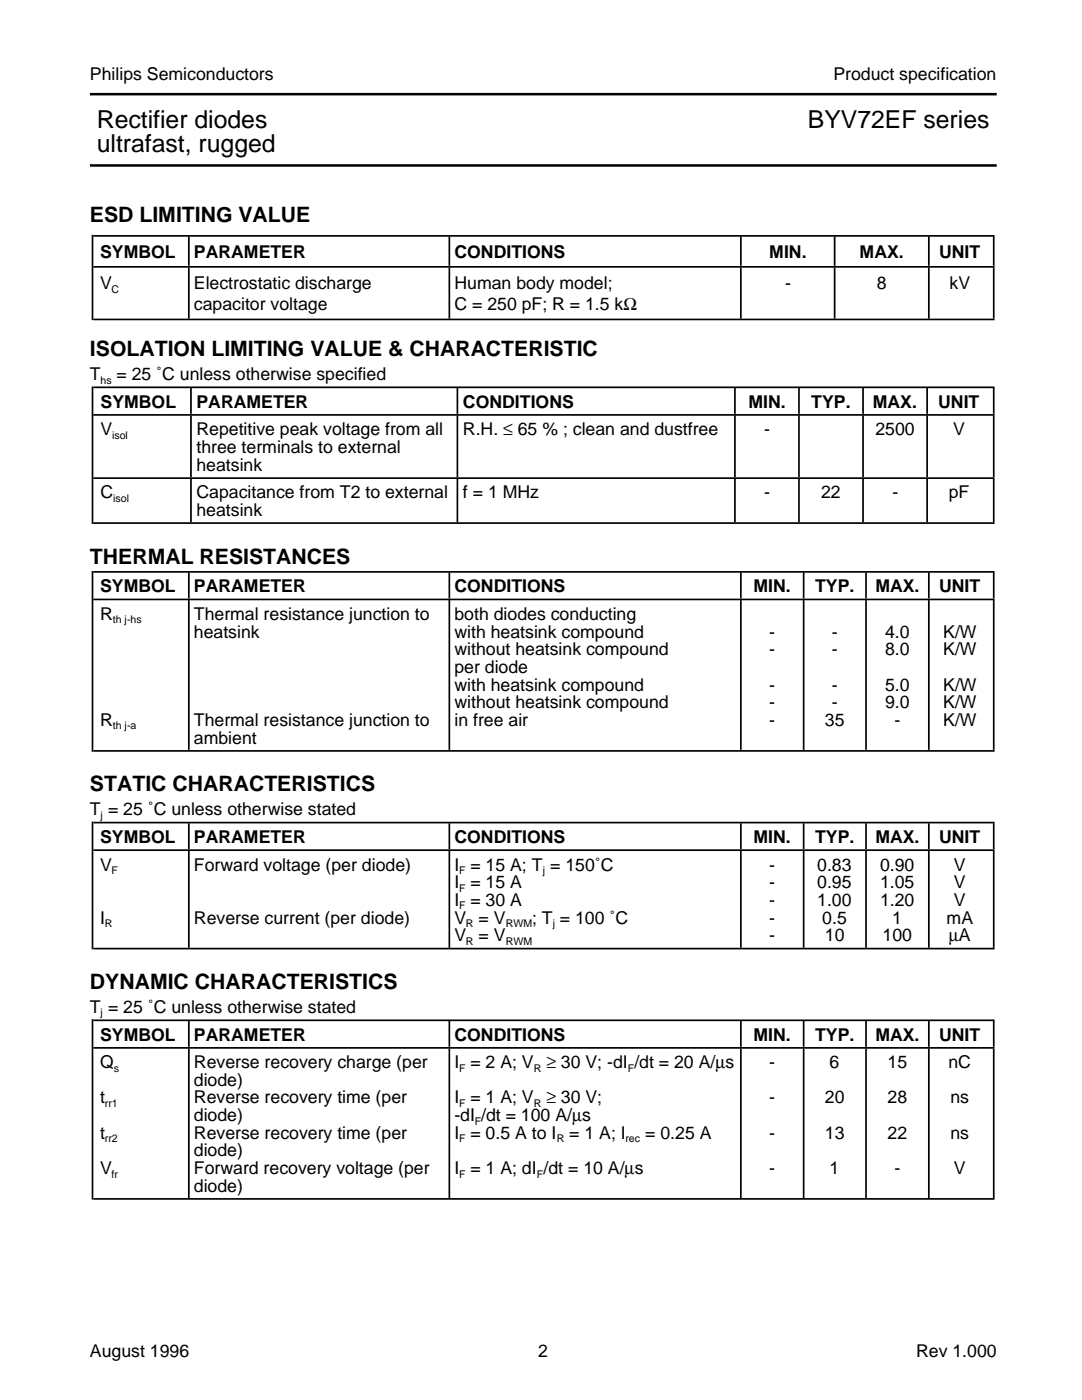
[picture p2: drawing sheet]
<svg xmlns="http://www.w3.org/2000/svg" width="216mm" height="279mm" viewBox="0 0 216 279" stroke-linecap="round" stroke-linejoin="round" font-family="sans-serif">
<defs><g id="words">
<g font-size="4.9">
<text x="19.3" y="25.5">Rectifier diodes</text>
<text x="161.2" y="25.5">BYV72EF series</text>
<text x="19.3" y="30.4">ultrafast, rugged</text>
</g>
<g font-size="4.2">
<text x="17.9" y="44.4">ESD LIMITING VALUE</text>
<text x="17.9" y="71.1">ISOLATION LIMITING VALUE &amp; CHARACTERISTIC</text>
<text x="17.9" y="112.5">THERMAL RESISTANCES</text>
<text x="17.9" y="157.9">STATIC CHARACTERISTICS</text>
<text x="17.9" y="197.4">DYNAMIC CHARACTERISTICS</text>
</g>
<g font-size="3.5">
<text x="17.9" y="16">Philips Semiconductors</text>
<text x="166.3" y="16">Product specification</text>
<text x="20" y="51.5">SYMBOL</text>
<text x="38.7" y="51.5">PARAMETER</text>
<text x="90.7" y="51.5">CONDITIONS</text>
<text x="153.5" y="51.5">MIN.</text>
<text x="171.5" y="51.5">MAX.</text>
<text x="187.4" y="51.5">UNIT</text>
<text x="20" y="57.7">V</text>
<text x="38.7" y="57.7">Electrostatic discharge</text>
<text x="90.7" y="57.7">Human body model;</text>
<text x="156.6" y="57.7">-</text>
<text x="174.9" y="57.7">8</text>
<text x="189.5" y="57.7">kV</text>
<text x="38.7" y="61.9">capacitor voltage</text>
<text x="90.7" y="61.9">C = 250 pF; R = 1.5 kΩ</text>
<text x="17.9" y="75.9">T</text>
<text x="23.2" y="75.9">= 25 ˚C unless otherwise specified</text>
<text x="20.1" y="81.4">SYMBOL</text>
<text x="39.2" y="81.4">PARAMETER</text>
<text x="92.4" y="81.4">CONDITIONS</text>
<text x="149.4" y="81.4">MIN.</text>
<text x="161.9" y="81.4">TYP.</text>
<text x="174.2" y="81.4">MAX.</text>
<text x="187.2" y="81.4">UNIT</text>
<text x="20.1" y="86.9">V</text>
<text x="39.2" y="86.9">Repetitive peak voltage from all</text>
<text x="92.4" y="86.9">R.H. ≤ 65 % ; clean and dustfree</text>
<text x="152.5" y="86.9">-</text>
<text x="174.7" y="86.9">2500</text>
<text x="190.2" y="86.9">V</text>
<text x="39.2" y="90.4">three terminals to external</text>
<text x="39.2" y="94">heatsink</text>
<text x="20.1" y="99.5">C</text>
<text x="39.2" y="99.5">Capacitance from T2 to external</text>
<text x="92.4" y="99.5">f = 1 MHz</text>
<text x="152.5" y="99.5">-</text>
<text x="163.8" y="99.5">22</text>
<text x="178.1" y="99.5">-</text>
<text x="189.3" y="99.5">pF</text>
<text x="39.2" y="103">heatsink</text>
<text x="20" y="118.2">SYMBOL</text>
<text x="38.7" y="118.2">PARAMETER</text>
<text x="90.7" y="118.2">CONDITIONS</text>
<text x="150.4" y="118.2">MIN.</text>
<text x="162.6" y="118.2">TYP.</text>
<text x="174.7" y="118.2">MAX.</text>
<text x="187.4" y="118.2">UNIT</text>
<text x="20" y="123.7">R</text>
<text x="38.7" y="123.7">Thermal resistance junction to</text>
<text x="90.7" y="123.7">both diodes conducting</text>
<text x="38.7" y="127.3">heatsink</text>
<text x="90.7" y="127.3">with heatsink compound</text>
<text x="90.7" y="130.7">without heatsink compound</text>
<text x="153.5" y="127.3">-</text>
<text x="153.5" y="130.7">-</text>
<text x="166" y="127.3">-</text>
<text x="166" y="130.7">-</text>
<text x="176.6" y="127.3">4.0</text>
<text x="176.6" y="130.7">8.0</text>
<text x="188.2" y="127.3">K/W</text>
<text x="188.2" y="130.7">K/W</text>
<text x="90.7" y="134.3">per diode</text>
<text x="90.7" y="137.8">with heatsink compound</text>
<text x="153.5" y="137.8">-</text>
<text x="166" y="137.8">-</text>
<text x="176.6" y="137.8">5.0</text>
<text x="188.2" y="137.8">K/W</text>
<text x="90.7" y="141.3">without heatsink compound</text>
<text x="153.5" y="141.3">-</text>
<text x="166" y="141.3">-</text>
<text x="176.6" y="141.3">9.0</text>
<text x="188.2" y="141.3">K/W</text>
<text x="20" y="144.9">R</text>
<text x="38.7" y="144.9">Thermal resistance junction to</text>
<text x="38.7" y="148.4">ambient</text>
<text x="90.7" y="144.9">in free air</text>
<text x="153.5" y="144.9">-</text>
<text x="164.6" y="144.9">35</text>
<text x="178.5" y="144.9">-</text>
<text x="188.2" y="144.9">K/W</text>
<text x="17.9" y="162.7">T = 25 ˚C unless otherwise stated</text>
<text x="20" y="168.2">SYMBOL</text>
<text x="20" y="173.7">V</text>
<text x="38.7" y="168.2">PARAMETER</text>
<text x="38.7" y="173.7">Forward voltage (per diode)</text>
<text x="90.7" y="168.2">CONDITIONS</text>
<text x="90.7" y="173.7">I = 15 A; T = 150˚C</text>
<text x="150.4" y="168.2">MIN.</text>
<text x="153.5" y="173.7">-</text>
<text x="162.6" y="168.2">TYP.</text>
<text x="163.1" y="173.7">0.83</text>
<text x="174.7" y="168.2">MAX.</text>
<text x="175.6" y="173.7">0.90</text>
<text x="187.4" y="168.2">UNIT</text>
<text x="190.3" y="173.7">V</text>
<text x="90.7" y="177.2">I = 15 A</text>
<text x="153.5" y="177.2">-</text>
<text x="163.1" y="177.2">0.95</text>
<text x="175.6" y="177.2">1.05</text>
<text x="190.3" y="177.2">V</text>
<text x="20" y="184.3">I</text>
<text x="38.7" y="184.3">Reverse current (per diode)</text>
<text x="90.7" y="180.8">I = 30 A</text>
<text x="90.7" y="184.3">V = V</text>
<text x="106.2" y="184.3">; T = 100 ˚C</text>
<text x="153.5" y="180.8">-</text>
<text x="153.5" y="184.3">-</text>
<text x="163.1" y="180.8">1.00</text>
<text x="164.1" y="184.3">0.5</text>
<text x="175.6" y="180.8">1.20</text>
<text x="178.1" y="184.3">1</text>
<text x="188.9" y="184.3">mA</text>
<text x="190.3" y="180.8">V</text>
<text x="90.7" y="187.8">V = V</text>
<text x="153.5" y="187.8">-</text>
<text x="164.6" y="187.8">10</text>
<text x="176.1" y="187.8">100</text>
<text x="189.3" y="187.8">µA</text>
<text x="17.9" y="202.2">T = 25 ˚C unless otherwise stated</text>
<text x="20" y="207.7">SYMBOL</text>
<text x="38.7" y="207.7">PARAMETER</text>
<text x="90.7" y="207.7">CONDITIONS</text>
<text x="150.4" y="207.7">MIN.</text>
<text x="162.6" y="207.7">TYP.</text>
<text x="174.7" y="207.7">MAX.</text>
<text x="187.4" y="207.7">UNIT</text>
<text x="20" y="213.1">Q</text>
<text x="38.7" y="213.1">Reverse recovery charge (per</text>
<text x="90.7" y="213.1">I = 2 A; V</text>
<text x="109" y="213.1">≥ 30 V; -dI /dt = 20 A/µs</text>
<text x="153.5" y="213.1">-</text>
<text x="165.5" y="213.1">6</text>
<text x="177.1" y="213.1">15</text>
<text x="189.2" y="213.1">nC</text>
<text x="20" y="220.2">t</text>
<text x="38.7" y="216.7">diode)</text>
<text x="38.7" y="220.2">Reverse recovery time (per</text>
<text x="90.7" y="220.2">I = 1 A; V</text>
<text x="109" y="220.2">≥ 30 V;</text>
<text x="153.5" y="220.2">-</text>
<text x="164.6" y="220.2">20</text>
<text x="177.1" y="220.2">28</text>
<text x="189.7" y="220.2">ns</text>
<text x="20" y="227.2">t</text>
<text x="38.7" y="223.7">diode)</text>
<text x="38.7" y="227.2">Reverse recovery time (per</text>
<text x="90.7" y="223.7">-dI /dt = 100 A/µs</text>
<text x="90.7" y="227.2">I = 0.5 A to I</text>
<text x="113.6" y="227.2">= 1 A; I</text>
<text x="128.7" y="227.2">= 0.25 A</text>
<text x="153.5" y="227.2">-</text>
<text x="164.6" y="227.2">13</text>
<text x="177.1" y="227.2">22</text>
<text x="189.7" y="227.2">ns</text>
<text x="38.7" y="230.8">diode)</text>
<text x="20" y="234.3">V</text>
<text x="38.7" y="234.3">Forward recovery voltage (per</text>
<text x="38.7" y="237.8">diode)</text>
<text x="90.7" y="234.3">I = 1 A; dI /dt = 10 A/µs</text>
<text x="153.5" y="234.3">-</text>
<text x="165.5" y="234.3">1</text>
<text x="178.5" y="234.3">-</text>
<text x="190.3" y="234.3">V</text>
<text x="17.9" y="270.8">August 1996</text>
<text x="107.4" y="270.8">2</text>
<text x="182.8" y="270.8">Rev 1.000</text>
</g>
<g font-size="2.1">
<text x="22.3" y="58.4">C</text>
<text x="20.1" y="76.6">hs</text>
<text x="22.4" y="87.6">isol</text>
<text x="22.6" y="100.2">isol</text>
<text x="22.5" y="124.4">th j-hs</text>
<text x="22.5" y="145.5">th j-a</text>
<text x="20.1" y="163.4">j</text>
<text x="22.3" y="174.4">F</text>
<text x="91.6" y="174.4">F</text>
<text x="91.6" y="178">F</text>
<text x="108.3" y="174.4">j</text>
<text x="20.9" y="185">R</text>
<text x="91.6" y="181.4">F</text>
<text x="93" y="185">R</text>
<text x="100.9" y="185">RWM</text>
<text x="110.3" y="185">j</text>
<text x="93" y="188.6">R</text>
<text x="100.9" y="188.6">RWM</text>
<text x="20.1" y="202.9">j</text>
<text x="22.7" y="213.9">s</text>
<text x="91.6" y="213.9">F</text>
<text x="106.5" y="213.9">R</text>
<text x="125.3" y="213.9">F</text>
<text x="20.9" y="220.9">rr1</text>
<text x="91.6" y="220.9">F</text>
<text x="106.5" y="220.9">R</text>
<text x="20.9" y="227.9">rr2</text>
<text x="91.6" y="227.9">F</text>
<text x="94.7" y="224.5">F</text>
<text x="111.1" y="227.9">R</text>
<text x="124.8" y="227.9">rec</text>
<text x="22.3" y="235">fr</text>
<text x="91.6" y="235">F</text>
<text x="107.1" y="235">F</text>
</g>
</g></defs>
<g fill="none" stroke="#000" stroke-width=".34">
<path d="M18.6 53.3h179.9M18.6 47.1h179.9M18.6 77.3h179.9M18.6 63.8h179.9M18.6 95.4h179.9M18.6 82.8h179.9M18.6 119.6h179.9M18.6 114.1h179.9M18.6 104.4h179.9M18.6 149.9h179.9M18.6 169.7h179.9M18.6 164.2h179.9"/>
<path d="M18.6 189.3h179.9M18.6 209.1h179.9M18.6 203.6h179.9M18.6 239.3h179.9"/>
</g>
<path d="M37.5 224.2h.3M89.5 224.2h.3M147.7 224.2h.3M160.2 224.2h.3M172.6 224.2h.4M185.2 224.2h.3M198.1 224.2h.4" fill="none" stroke="#000" stroke-width="29.8" stroke-linecap="butt"/>
<g fill="none" stroke="#000" stroke-width="5.2" stroke-linecap="butt">
<path d="M37.9 80h.4M91.1 80h.3M146.5 80h.3M159.3 80h.3M172 80h.4M184.8 80h.4M198.1 80h.4M37.5 116.8h.3M89.5 116.8h.3M147.7 116.8h.3M160.2 116.8h.3M172.6 116.8h.4"/>
<path d="M185.2 116.8h.3M198.1 116.8h.4M37.5 166.9h.3M89.5 166.9h.3M147.7 166.9h.3M160.2 166.9h.3M172.6 166.9h.4M185.2 166.9h.3M198.1 166.9h.4M37.5 206.3h.3M89.5 206.3h.3M147.7 206.3h.3"/>
<path d="M160.2 206.3h.3M172.6 206.3h.4M185.2 206.3h.3M198.1 206.3h.4"/>
</g>
<path d="M18.3 221.4h.3" fill="none" stroke="#000" stroke-width="36" stroke-linecap="butt"/>
<path d="M37.5 179.5h.3M89.5 179.5h.3M147.7 179.5h.3M160.2 179.5h.3M172.6 179.5h.4M185.2 179.5h.3M198.1 179.5h.4" fill="none" stroke="#000" stroke-width="19.3" stroke-linecap="butt"/>
<path d="M18.3 176.7h.3" fill="none" stroke="#000" stroke-width="25.5" stroke-linecap="butt"/>
<path d="M37.5 134.7h.3M89.5 134.7h.3M147.7 134.7h.3M160.2 134.7h.3M172.6 134.7h.4M185.2 134.7h.3M198.1 134.7h.4" fill="none" stroke="#000" stroke-width="29.9" stroke-linecap="butt"/>
<path d="M18.3 132h.3" fill="none" stroke="#000" stroke-width="36.1" stroke-linecap="butt"/>
<path d="M37.9 99.9h.4M91.1 99.9h.3M146.5 99.9h.3M159.3 99.9h.3M172 99.9h.4M184.8 99.9h.4M198.1 99.9h.4" fill="none" stroke="#000" stroke-width="8.6" stroke-linecap="butt"/>
<path d="M37.9 89.1h.4M91.1 89.1h.3M146.5 89.1h.3M159.3 89.1h.3M172 89.1h.4M184.8 89.1h.4M198.1 89.1h.4" fill="none" stroke="#000" stroke-width="12.3" stroke-linecap="butt"/>
<path d="M18.3 90.8h.3" fill="none" stroke="#000" stroke-width="27.4" stroke-linecap="butt"/>
<path d="M37.5 58.5h.3M89.5 58.5h.3M147.7 58.5h.3M166.4 58.5h.3M185.2 58.5h.3M198.1 58.5h.4" fill="none" stroke="#000" stroke-width="10.2" stroke-linecap="butt"/>
<path d="M37.5 50.1h.3M89.5 50.1h.3M147.7 50.1h.3M166.4 50.1h.3M185.2 50.1h.3M198.1 50.1h.4" fill="none" stroke="#000" stroke-width="5.8" stroke-linecap="butt"/>
<path d="M18.3 55.4h.3" fill="none" stroke="#000" stroke-width="17" stroke-linecap="butt"/>
<path d="M17.9 18.8h181M17.9 33h181" fill="none" stroke="#000" stroke-width=".51"/>
<use href="#words"/>
</svg>
